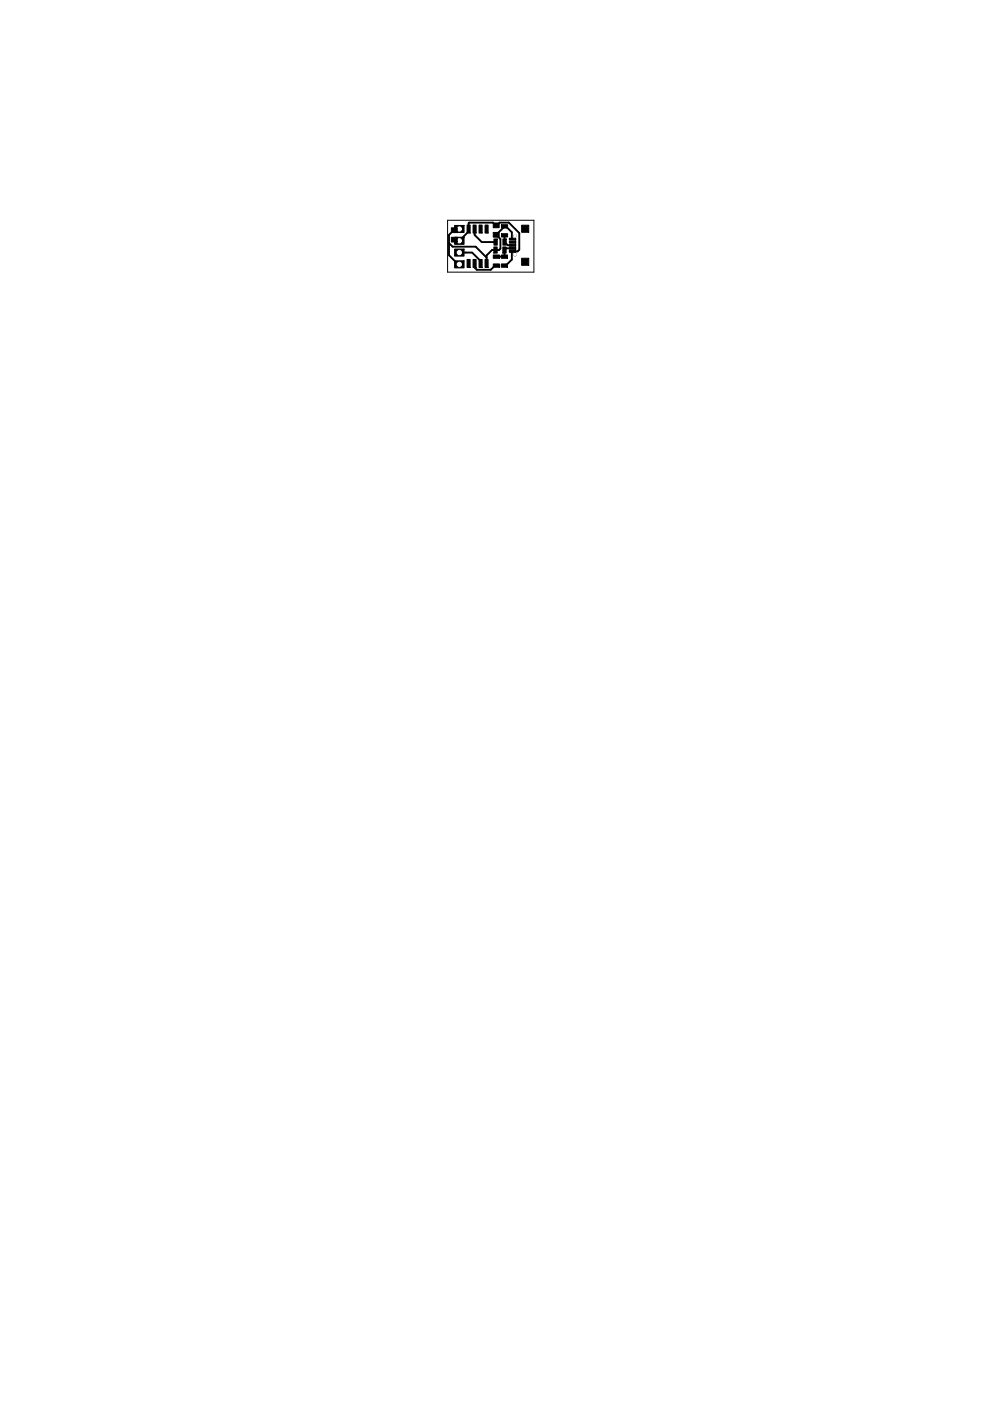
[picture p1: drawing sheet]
<svg xmlns="http://www.w3.org/2000/svg" width="210mm" height="297mm" viewBox="0 0 210 297" stroke-linecap="round" stroke-linejoin="round" font-family="sans-serif">
<path d="M94.9 46.7h18.3v11h-18.3z" fill="none" stroke="#000" stroke-width=".21"/>
<g fill="none" stroke="#000" stroke-width=".4">
<path d="M95.2 51.5l.8 .8h4.9l2.3 2.3M96.3 50.8h.9l.2 .3 2-2 .1-1.9h5l.6 .6h.2l.6-.6h2l2.2 2.2v3.6l-.3 .3h-1.1l-.2 .2v1.5l-1.3 1.3h-.3M97.4 48.6l-.3 .2h-.9l-1 1v4.3l1.9 2h.3M97.4 53.6h2.7l1.8 1.7v.6M100.6 55.9v.8l.5 .5h3l.8-.9h.3M100.6 48.6v1.2l1.5 1.5h3M105.2 54.4h1.7M107 54.4h-.1M107 48h.3l1.2 1.3v1.3l.2 .1M107 48l-1.8 1.8 .9 .9v2l-.3 .3h-1.5l-1.1 1.2v1.7M107 48h.1M107 49.9v1.4l.7 .7h1"/>
<path d="M108.7 52.7h-1.4l-.3 .3v1.4"/>
</g>
<g fill="#000" stroke="#000" stroke-width=".21">
<path d="M95.7 50.3h1.2v1h-1.2z" fill-rule="evenodd"/>
<path d="M95.7 48.3h1.2v1h-1.2z" fill-rule="evenodd"/>
<path d="M96.4 47.8h2v1.5h-2z" fill-rule="evenodd"/>
<path d="M96.4 50.3h2v1.5h-2z" fill-rule="evenodd"/>
<path d="M96.4 52.8h2v1.5h-2z" fill-rule="evenodd"/>
<path d="M96.4 55.3h2v1.5h-2z" fill-rule="evenodd"/>
<path d="M99 55h.7v1.7h-.7z" fill-rule="evenodd"/>
<path d="M99 47.7h.7v1.7h-.7z" fill-rule="evenodd"/>
<path d="M100.3 55h.7v1.7h-.7z" fill-rule="evenodd"/>
<path d="M100.3 47.7h.7v1.7h-.7z" fill-rule="evenodd"/>
<path d="M101.6 55h.6v1.7h-.6z" fill-rule="evenodd"/>
<path d="M101.6 47.7h.6v1.7h-.6z" fill-rule="evenodd"/>
<path d="M102.8 55h.7v1.7h-.7z" fill-rule="evenodd"/>
<path d="M102.8 47.7h.7v1.7h-.7z" fill-rule="evenodd"/>
<path d="M104.6 47.3h1.2v1h-1.2z" fill-rule="evenodd"/>
<path d="M104.6 49.3h1.2v1h-1.2z" fill-rule="evenodd"/>
<path d="M104.7 52.4h.7v1.3h-.7z" fill-rule="evenodd"/>
<path d="M104.7 50.7h.7v1.3h-.7z" fill-rule="evenodd"/>
<path d="M104.6 56h1.3v.7h-1.3z" fill-rule="evenodd"/>
<path d="M104.6 54.1h1.3v.7h-1.3z" fill-rule="evenodd"/>
<path d="M106.3 47.7h1.3v.7h-1.3z" fill-rule="evenodd"/>
<path d="M106.3 49.6h1.3v.7h-1.3z" fill-rule="evenodd"/>
<path d="M106.6 52.4h.7v1.3h-.7z" fill-rule="evenodd"/>
<path d="M106.6 50.7h.7v1.3h-.7z" fill-rule="evenodd"/>
<path d="M106.3 56h1.3v.7h-1.3z" fill-rule="evenodd"/>
<path d="M106.3 54.1h1.3v.7h-1.3z" fill-rule="evenodd"/>
<path d="M108 53.1h1.4v.4h-1.4z" fill-rule="evenodd"/>
<path d="M108 52.5h1.4v.4h-1.4z" fill-rule="evenodd"/>
<path d="M108 51.8h1.4v.4h-1.4z" fill-rule="evenodd"/>
<path d="M108 51.2h1.4v.4h-1.4z" fill-rule="evenodd"/>
<path d="M108 50.5h1.4v.4h-1.4z" fill-rule="evenodd"/>
<path d="M110.6 54.8h1.5v1.5h-1.5z" fill-rule="evenodd"/>
<path d="M110.6 47.8h1.5v1.5h-1.5z" fill-rule="evenodd"/>
<circle cx="109.2" cy="54" r=".28"/>
<circle cx="109.2" cy="50" r=".28"/>
</g>
<g fill="#fff" stroke="#fff" stroke-width=".21">
<circle cx="109.2" cy="54" r=".28"/>
<circle cx="109.2" cy="50" r=".28"/>
<circle cx="97.4" cy="48.6" r=".45"/>
<circle cx="97.4" cy="51.1" r=".45"/>
<circle cx="97.4" cy="53.6" r=".45"/>
<circle cx="97.4" cy="56.1" r=".45"/>
</g>
</svg>
